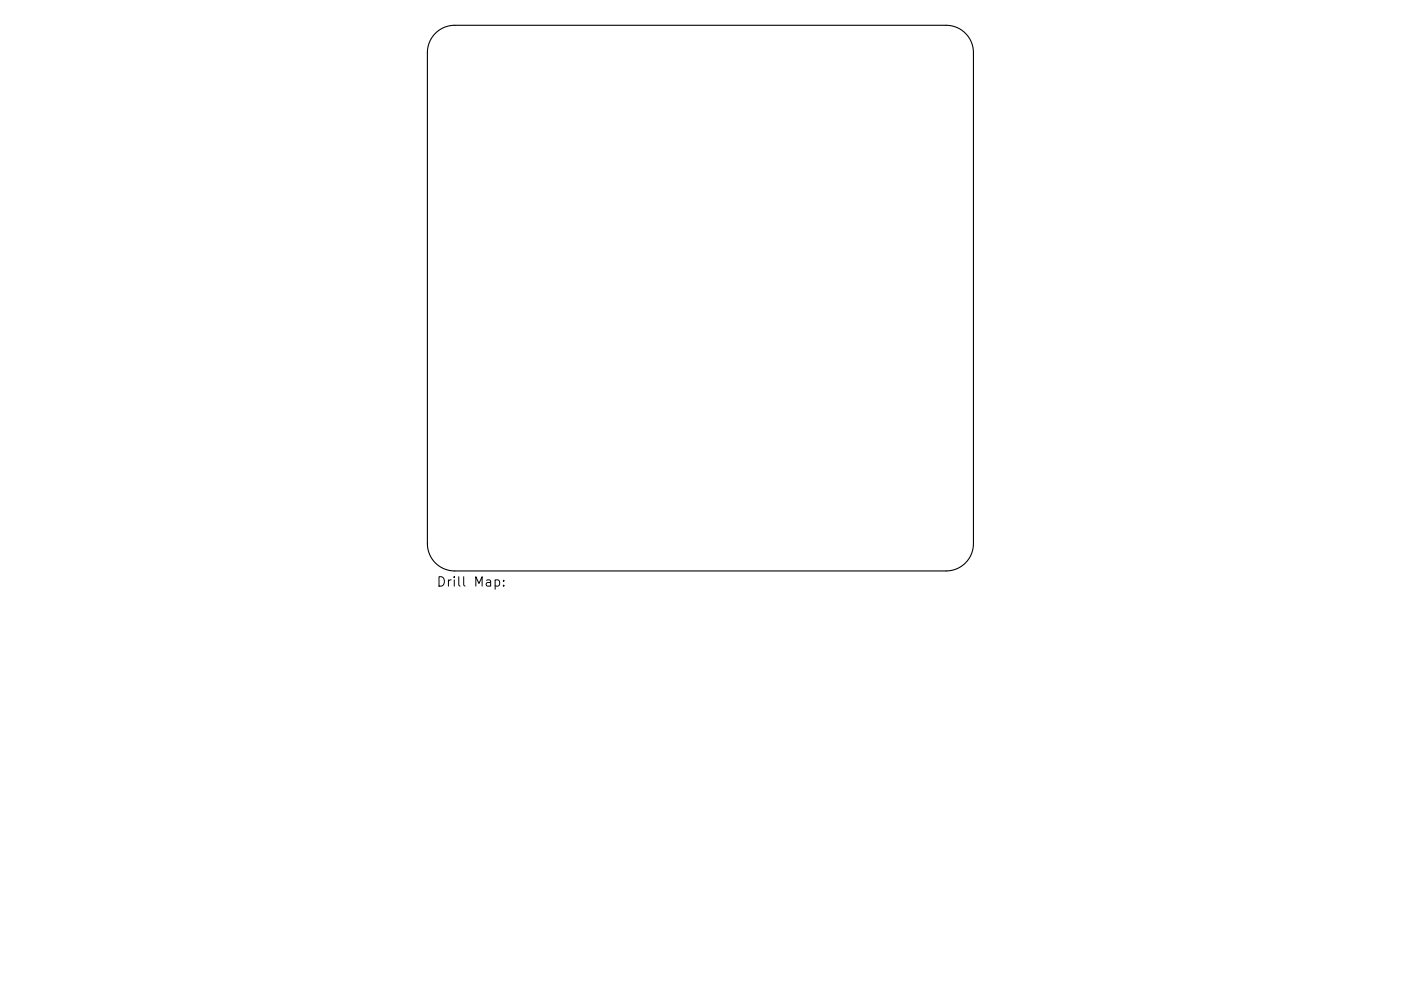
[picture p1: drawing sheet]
<svg xmlns="http://www.w3.org/2000/svg" width="297mm" height="210mm" viewBox="0 0 297 210" stroke-linecap="round" stroke-linejoin="round" font-family="sans-serif">
<defs><g id="words">
<text font-size="2.8" x="92.5" y="124.5">Drill Map:</text>
</g></defs>
<path d="M92.3 7.1a5.8 5.8 0 0 1 4.1-1.7h104.2a5.8 5.8 0 0 1 5.8 5.8v104.1a5.8 5.8 0 0 1-5.8 5.8h-104.2a5.8 5.8 0 0 1-5.8-5.8v-104.1a5.8 5.8 0 0 1 1.7-4.1z" fill="none" stroke="#000" stroke-width=".23"/>
<path d="M105 123.1l.6-.1 .3 .4v.6l-.2 .3h-.7M106.8 124.2v.2M106.8 123.1v.2" fill="none" stroke="#000" stroke-width=".21"/>
<use href="#words"/>
</svg>
